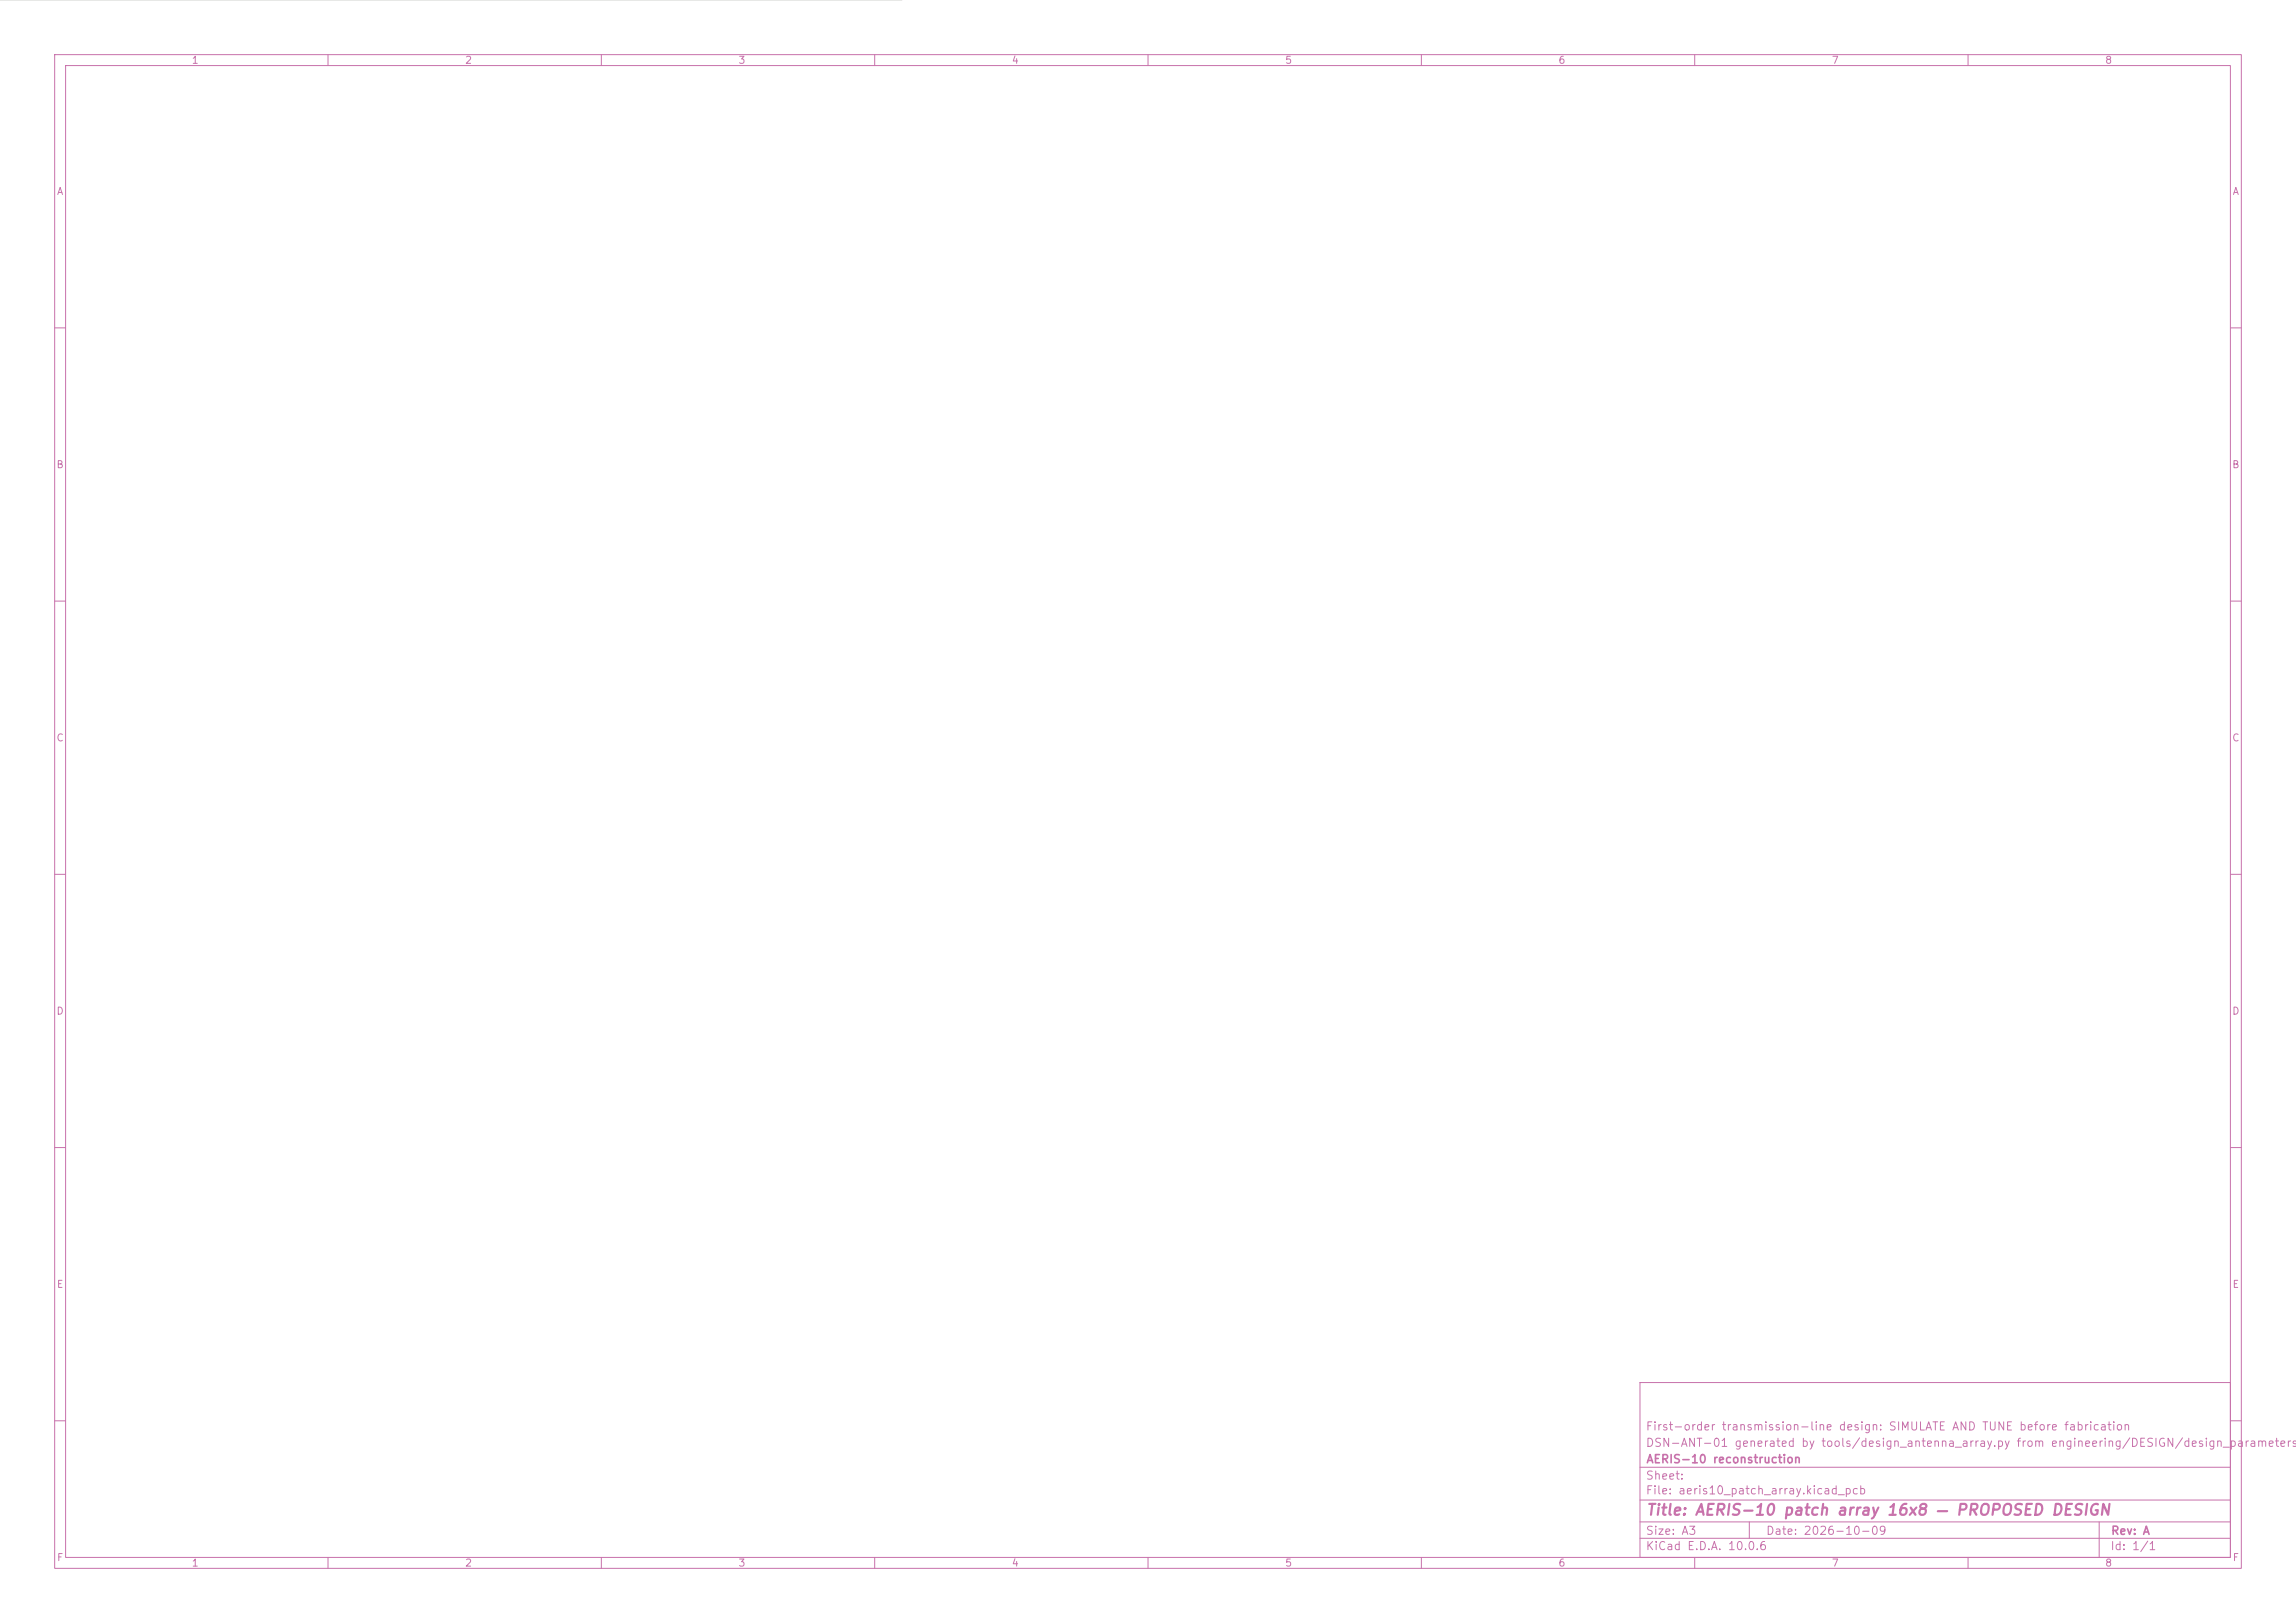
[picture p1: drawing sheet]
<svg xmlns="http://www.w3.org/2000/svg" width="420mm" height="297mm" viewBox="0 0 420 297" stroke-linecap="round" stroke-linejoin="round" font-family="sans-serif">
<defs><g id="words">
<text font-size="2" fill="#c872ab" x="301" y="277.8">Title: AERIS-10 patch array 16x8 — PROPOSED DESIGN</text>
<g font-size="1.5" fill="#c872ab">
<text x="300.9" y="262.1">First-order transmission-line design: SIMULATE AND TUNE before fabrication</text>
<text x="300.9" y="265.1">DSN-ANT-01 generated by tools/design_antenna_array.py from engineering/DESIGN/design_parameters.j</text>
<text x="301" y="268.1">AERIS-10 reconstruction</text>
<text x="300.9" y="273.8">File: aeris10_patch_array.kicad_pcb</text>
<text x="300.9" y="271.1">Sheet:</text>
<text x="300.9" y="281.2">Size: A3</text>
<text x="322.9" y="281.2">Date: 2026-10-09</text>
<text x="386" y="281.2">Rev: A</text>
<text x="300.9" y="284">KiCad E.D.A. 10.0.6</text>
<text x="385.9" y="284">Id: 1/1</text>
</g>
<g font-size="1.3" fill="#c872ab">
<text x="35" y="12">1</text>
<text x="85" y="12">2</text>
<text x="135" y="12">3</text>
<text x="185" y="12">4</text>
<text x="235" y="12">5</text>
<text x="285" y="12">6</text>
<text x="335" y="12">7</text>
<text x="385" y="12">8</text>
<text x="10.3" y="36">A</text>
<text x="408.3" y="36">A</text>
<text x="10.2" y="86">B</text>
<text x="408.2" y="86">B</text>
<text x="10.2" y="136">C</text>
<text x="408.2" y="136">C</text>
<text x="10.2" y="186">D</text>
<text x="408.2" y="186">D</text>
<text x="10.3" y="236">E</text>
<text x="408.3" y="236">E</text>
<text x="10.3" y="286">F</text>
<text x="35" y="287">1</text>
<text x="85" y="287">2</text>
<text x="135" y="287">3</text>
<text x="185" y="287">4</text>
<text x="235" y="287">5</text>
<text x="285" y="287">6</text>
<text x="335" y="287">7</text>
<text x="385" y="287">8</text>
<text x="408.3" y="286">F</text>
</g>
</g></defs>
<g fill="none" stroke="#c872ab" stroke-width=".18">
<path d="M10 10h400v277h-400zM12 12h396v273h-396zM60 10v2M110 10v2M160 10v2M210 10v2M260 10v2M310 10v2M360 10v2M10 60h2M408 60h2M10 110h2"/>
<path d="M408 110h2M10 160h2M408 160h2M10 210h2M408 210h2M300 253h108v32h-108zM10 260h2M300 278.5h108M300 274.5h108M300 268.5h108M320 278.5v3M384 278.5v6.5"/>
<path d="M408 260h2M60 285v2M110 285v2M160 285v2M210 285v2M260 285v2M300 281.5h108M310 285v2M360 285v2"/>
</g>
<path d="M165 -.1h-165" fill="none" stroke="#d0d2cd" stroke-width=".18"/>
<use href="#words"/>
</svg>
